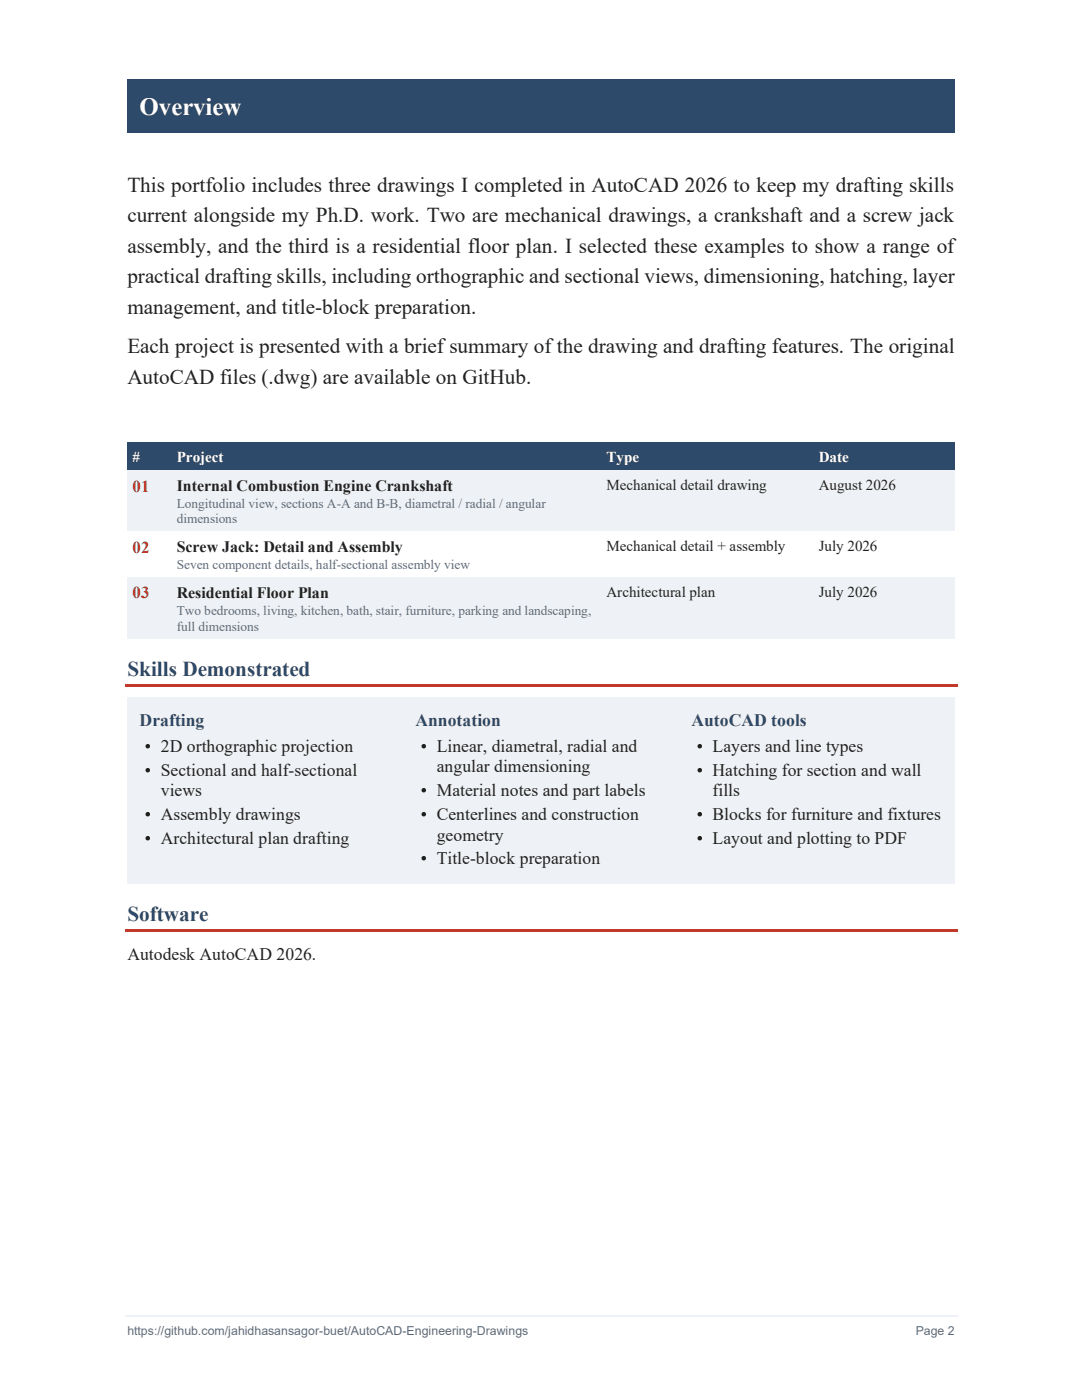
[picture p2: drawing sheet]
<svg xmlns="http://www.w3.org/2000/svg" width="216mm" height="279mm" viewBox="0 0 216 279" stroke-linecap="round" stroke-linejoin="round" font-family="sans-serif">
<defs><g id="words">
<text font-size="5" fill="#fff" x="27.9" y="22.9">Overview</text>
<g font-size="4.2" fill="#222">
<text x="25.4" y="38.3">This portfolio includes three drawings I completed in AutoCAD 2026 to keep my drafting skills</text>
<text x="25.4" y="44.4">current alongside my Ph.D. work. Two are mechanical drawings, a crankshaft and a screw jack</text>
<text x="25.4" y="50.5">assembly, and the third is a residential floor plan. I selected these examples to show a range of</text>
<text x="25.4" y="56.5">practical drafting skills, including orthographic and sectional views, dimensioning, hatching, layer</text>
<text x="25.4" y="62.6">management, and title-block preparation.</text>
<text x="25.4" y="70.5">Each project is presented with a brief summary of the drawing and drafting features. The original</text>
<text x="25.4" y="76.5">AutoCAD files (.dwg) are available on GitHub.</text>
</g>
<g font-size="4.2" fill="#2e4a6b">
<text x="25.4" y="134.9">Skills Demonstrated</text>
<text x="25.4" y="183.9">Software</text>
</g>
<g font-size="3.5" fill="#2e4a6b">
<text x="27.9" y="145">Drafting</text>
<text x="82.9" y="145">Annotation</text>
<text x="138" y="145">AutoCAD tools</text>
</g>
<g font-size="3.5">
<text x="28.9" y="150.1">• 2D orthographic projection</text>
<text x="28.9" y="154.9">• Sectional and half-sectional</text>
<text x="84" y="150.1">• Linear, diametral, radial and</text>
<text x="139" y="150.1">• Layers and line types</text>
<text x="139" y="154.9">• Hatching for section and wall</text>
<text x="84" y="158.9">• Material notes and part labels</text>
<text x="28.9" y="163.7">• Assembly drawings</text>
<text x="84" y="163.7">• Centerlines and construction</text>
<text x="139" y="163.7">• Blocks for furniture and fixtures</text>
<text x="28.9" y="168.5">• Architectural plan drafting</text>
<text x="84" y="172.5">• Title-block preparation</text>
<text x="139" y="168.5">• Layout and plotting to PDF</text>
</g>
<g font-size="3.5" fill="#222">
<text x="87.1" y="154.2">angular dimensioning</text>
<text x="32.1" y="158.9">views</text>
<text x="142.2" y="158.9">fills</text>
<text x="87.1" y="167.7">geometry</text>
<text x="25.4" y="191.5">Autodesk AutoCAD 2026.</text>
</g>
<g font-size="3.3" fill="#c0392b">
<text x="26.5" y="98.1">01</text>
<text x="26.5" y="110.3">02</text>
<text x="26.5" y="119.4">03</text>
</g>
<g font-size="3.2" fill="#222">
<text x="35.3" y="98">Internal Combustion Engine Crankshaft</text>
<text x="35.3" y="110.2">Screw Jack: Detail and Assembly</text>
<text x="35.3" y="119.3">Residential Floor Plan</text>
</g>
<g font-size="3" fill="#fff">
<text x="26.5" y="92.2">#</text>
<text x="35.3" y="92.2">Project</text>
<text x="121" y="92.2">Type</text>
<text x="163.4" y="92.2">Date</text>
</g>
<g font-size="3" fill="#222">
<text x="121" y="97.8">Mechanical detail drawing</text>
<text x="163.4" y="97.8">August 2026</text>
<text x="121" y="110">Mechanical detail + assembly</text>
<text x="163.4" y="110">July 2026</text>
<text x="121" y="119.1">Architectural plan</text>
<text x="163.4" y="119.1">July 2026</text>
</g>
<g font-size="2.7" fill="#5f6b7a">
<text x="35.3" y="101.4">Longitudinal view, sections A-A and B-B, diametral / radial / angular</text>
<text x="35.3" y="104.5">dimensions</text>
<text x="35.3" y="113.6">Seven component details, half-sectional assembly view</text>
<text x="35.3" y="122.8">Two bedrooms, living, kitchen, bath, stair, furniture, parking and landscaping,</text>
<text x="35.3" y="125.8">full dimensions</text>
</g>
<g font-size="2.5" fill="#5f6b7a">
<text x="25.4" y="266.4">https://github.com/jahidhasansagor-buet/AutoCAD-Engineering-Drawings</text>
<text x="182.7" y="266.4">Page 2</text>
</g>
</g></defs>
<path d="M24.9 262.6h166.2" fill="none" stroke="#eef1f5" stroke-width=".25"/>
<g fill="#2e4a6b">
<path d="M25.4 15.9h165.1v10.6h-165.1z" fill-rule="evenodd"/>
<path d="M27.9 18.3h160.2v5.7h-160.2z" fill-rule="evenodd"/>
<path d="M25.4 15.9h165.1v2.4h-165.1z" fill-rule="evenodd"/>
<path d="M25.4 24h165.1v2.5h-165.1z" fill-rule="evenodd"/>
<path d="M25.4 88.3h8.8v5.6h-8.8z" fill-rule="evenodd"/>
<path d="M26.5 89.4h6.7v3.5h-6.7z" fill-rule="evenodd"/>
<path d="M34.2 88.3h85.8v5.6h-85.8z" fill-rule="evenodd"/>
<path d="M35.3 89.4h83.6v3.5h-83.6z" fill-rule="evenodd"/>
<path d="M120 88.3h42.3v5.6h-42.3z" fill-rule="evenodd"/>
<path d="M121 89.4h40.2v3.5h-40.2z" fill-rule="evenodd"/>
<path d="M162.3 88.3h28.2v5.6h-28.2z" fill-rule="evenodd"/>
<path d="M163.4 89.4h26.1v3.5h-26.1z" fill-rule="evenodd"/>
<path d="M25.4 88.3h8.8v1.1h-8.8z" fill-rule="evenodd"/>
<path d="M34.2 88.3h85.8v1.1h-85.8z" fill-rule="evenodd"/>
<path d="M120 88.3h42.3v1.1h-42.3z" fill-rule="evenodd"/>
<path d="M162.3 88.3h28.2v1.1h-28.2z" fill-rule="evenodd"/>
<path d="M25.4 92.9h8.8v1h-8.8z" fill-rule="evenodd"/>
<path d="M34.2 92.9h85.8v1h-85.8z" fill-rule="evenodd"/>
<path d="M120 92.9h42.3v1h-42.3z" fill-rule="evenodd"/>
<path d="M162.3 92.9h28.2v1h-28.2z" fill-rule="evenodd"/>
</g>
<g fill="#eef1f5">
<path d="M25.4 93.9h8.8v12.2h-8.8z" fill-rule="evenodd"/>
<path d="M26.5 95h6.7v3.8h-6.7z" fill-rule="evenodd"/>
<path d="M34.2 93.9h85.8v12.2h-85.8z" fill-rule="evenodd"/>
<path d="M35.3 95h83.6v4h-83.6z" fill-rule="evenodd"/>
<path d="M35.3 99h83.6v3h-83.6z" fill-rule="evenodd"/>
<path d="M35.3 102h83.6v3h-83.6z" fill-rule="evenodd"/>
<path d="M120 93.9h42.3v12.2h-42.3z" fill-rule="evenodd"/>
<path d="M121 95h40.2v3.4h-40.2z" fill-rule="evenodd"/>
<path d="M162.3 93.9h28.2v12.2h-28.2z" fill-rule="evenodd"/>
<path d="M163.4 95h26.1v3.4h-26.1z" fill-rule="evenodd"/>
<path d="M25.4 93.9h8.8v1.1h-8.8z" fill-rule="evenodd"/>
<path d="M34.2 93.9h85.8v1.1h-85.8z" fill-rule="evenodd"/>
<path d="M120 93.9h42.3v1.1h-42.3z" fill-rule="evenodd"/>
<path d="M162.3 93.9h28.2v1.1h-28.2z" fill-rule="evenodd"/>
<path d="M25.4 105h8.8v1.1h-8.8z" fill-rule="evenodd"/>
<path d="M34.2 105h85.8v1.1h-85.8z" fill-rule="evenodd"/>
<path d="M120 105h42.3v1.1h-42.3z" fill-rule="evenodd"/>
<path d="M162.3 105h28.2v1.1h-28.2z" fill-rule="evenodd"/>
</g>
<g fill="#fff">
<path d="M25.4 106.1h8.8v9.1h-8.8z" fill-rule="evenodd"/>
<path d="M26.5 107.2h6.7v3.8h-6.7z" fill-rule="evenodd"/>
<path d="M34.2 106.1h85.8v9.1h-85.8z" fill-rule="evenodd"/>
<path d="M35.3 107.2h83.6v3.9h-83.6z" fill-rule="evenodd"/>
<path d="M35.3 111.1h83.6v3.1h-83.6z" fill-rule="evenodd"/>
<path d="M120 106.1h42.3v9.1h-42.3z" fill-rule="evenodd"/>
<path d="M121 107.2h40.2v3.4h-40.2z" fill-rule="evenodd"/>
<path d="M162.3 106.1h28.2v9.1h-28.2z" fill-rule="evenodd"/>
<path d="M163.4 107.2h26.1v3.4h-26.1z" fill-rule="evenodd"/>
<path d="M25.4 106.1h8.8v1.1h-8.8z" fill-rule="evenodd"/>
<path d="M34.2 106.1h85.8v1.1h-85.8z" fill-rule="evenodd"/>
<path d="M120 106.1h42.3v1.1h-42.3z" fill-rule="evenodd"/>
<path d="M162.3 106.1h28.2v1.1h-28.2z" fill-rule="evenodd"/>
<path d="M25.4 114.2h8.8v1h-8.8z" fill-rule="evenodd"/>
<path d="M34.2 114.2h85.8v1h-85.8z" fill-rule="evenodd"/>
<path d="M120 114.2h42.3v1h-42.3z" fill-rule="evenodd"/>
<path d="M162.3 114.2h28.2v1h-28.2z" fill-rule="evenodd"/>
</g>
<g fill="#eef1f5">
<path d="M25.4 115.2h8.8v12.3h-8.8z" fill-rule="evenodd"/>
<path d="M26.5 116.3h6.7v3.9h-6.7z" fill-rule="evenodd"/>
<path d="M34.2 115.2h85.8v12.3h-85.8z" fill-rule="evenodd"/>
<path d="M35.3 116.3h83.6v4h-83.6z" fill-rule="evenodd"/>
<path d="M35.3 120.3h83.6v3.1h-83.6z" fill-rule="evenodd"/>
<path d="M35.3 123.4h83.6v3h-83.6z" fill-rule="evenodd"/>
<path d="M120 115.2h42.3v12.3h-42.3z" fill-rule="evenodd"/>
<path d="M121 116.3h40.2v3.5h-40.2z" fill-rule="evenodd"/>
<path d="M162.3 115.2h28.2v12.3h-28.2z" fill-rule="evenodd"/>
<path d="M163.4 116.3h26.1v3.5h-26.1z" fill-rule="evenodd"/>
<path d="M25.4 115.2h8.8v1.1h-8.8z" fill-rule="evenodd"/>
<path d="M34.2 115.2h85.8v1.1h-85.8z" fill-rule="evenodd"/>
<path d="M120 115.2h42.3v1.1h-42.3z" fill-rule="evenodd"/>
<path d="M162.3 115.2h28.2v1.1h-28.2z" fill-rule="evenodd"/>
<path d="M25.4 126.4h8.8v1.1h-8.8z" fill-rule="evenodd"/>
<path d="M34.2 126.4h85.8v1.1h-85.8z" fill-rule="evenodd"/>
<path d="M120 126.4h42.3v1.1h-42.3z" fill-rule="evenodd"/>
<path d="M162.3 126.4h28.2v1.1h-28.2z" fill-rule="evenodd"/>
</g>
<path d="M24.9 136.5h166.2v.6h-166.2z" fill-rule="evenodd" fill="#c0392b"/>
<g fill="#eef1f5">
<path d="M25.4 139.2h55v37.2h-55z" fill-rule="evenodd"/>
<path d="M27.9 141.7h50.1v5.1h-50.1z" fill-rule="evenodd"/>
<path d="M27.9 146.8h50.1v4.8h-50.1z" fill-rule="evenodd"/>
<path d="M27.9 151.6h50.1v4h-50.1z" fill-rule="evenodd"/>
<path d="M27.9 155.6h50.1v4.8h-50.1z" fill-rule="evenodd"/>
<path d="M27.9 160.4h50.1v4.8h-50.1z" fill-rule="evenodd"/>
<path d="M27.9 165.2h50.1v4.7h-50.1z" fill-rule="evenodd"/>
<path d="M80.5 139.2h55v37.2h-55z" fill-rule="evenodd"/>
<path d="M82.9 141.7h50.1v5.1h-50.1z" fill-rule="evenodd"/>
<path d="M82.9 146.8h50.1v4.1h-50.1z" fill-rule="evenodd"/>
<path d="M82.9 150.9h50.1v4.7h-50.1z" fill-rule="evenodd"/>
<path d="M82.9 155.6h50.1v4.8h-50.1z" fill-rule="evenodd"/>
<path d="M82.9 160.4h50.1v4h-50.1z" fill-rule="evenodd"/>
<path d="M82.9 164.4h50.1v4.8h-50.1z" fill-rule="evenodd"/>
<path d="M82.9 169.2h50.1v4.8h-50.1z" fill-rule="evenodd"/>
<path d="M135.5 139.2h55v37.2h-55z" fill-rule="evenodd"/>
<path d="M138 141.7h50.1v5.1h-50.1z" fill-rule="evenodd"/>
<path d="M138 146.8h50.1v4.8h-50.1z" fill-rule="evenodd"/>
<path d="M138 151.6h50.1v4h-50.1z" fill-rule="evenodd"/>
<path d="M138 155.6h50.1v4.8h-50.1z" fill-rule="evenodd"/>
<path d="M138 160.4h50.1v4.8h-50.1z" fill-rule="evenodd"/>
<path d="M138 165.2h50.1v4.7h-50.1z" fill-rule="evenodd"/>
<path d="M25.4 139.2h55v2.5h-55z" fill-rule="evenodd"/>
<path d="M80.5 139.2h55v2.5h-55z" fill-rule="evenodd"/>
<path d="M135.5 139.2h55v2.5h-55z" fill-rule="evenodd"/>
<path d="M25.4 174h55v2.4h-55z" fill-rule="evenodd"/>
<path d="M80.5 174h55v2.4h-55z" fill-rule="evenodd"/>
<path d="M135.5 174h55v2.4h-55z" fill-rule="evenodd"/>
</g>
<path d="M24.9 185.5h166.2v.5h-166.2z" fill-rule="evenodd" fill="#c0392b"/>
<use href="#words"/>
</svg>
